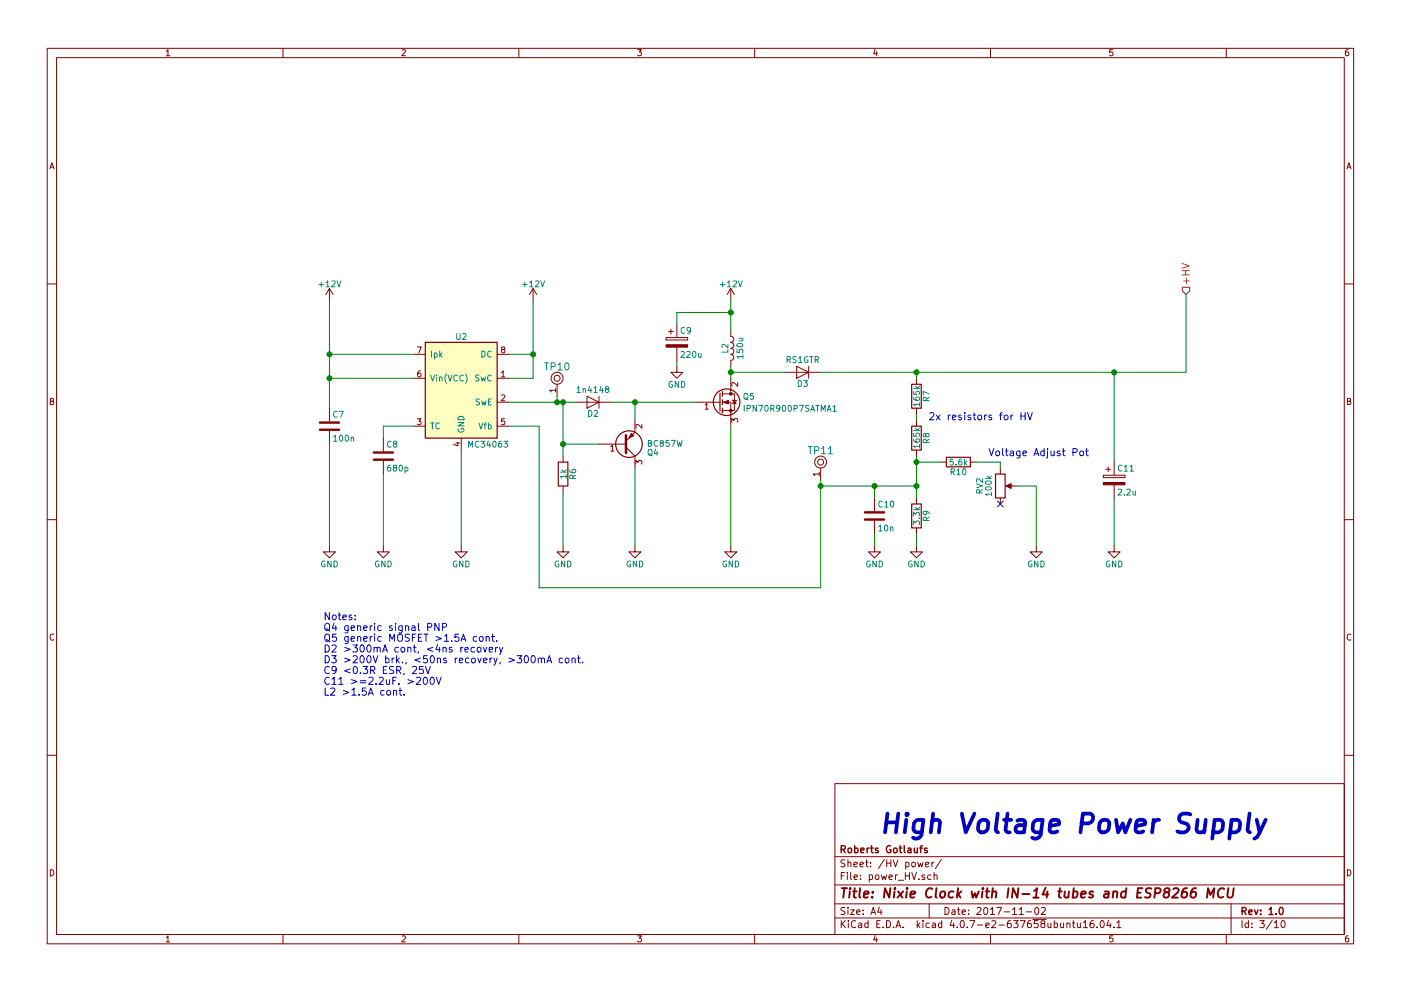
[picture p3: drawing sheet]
<svg xmlns="http://www.w3.org/2000/svg" width="297mm" height="210mm" viewBox="0 0 297 210" stroke-linecap="round" stroke-linejoin="round" font-family="sans-serif">
<g fill="none" stroke="#840000" stroke-width=".21">
<path d="M10 10.3h277v189.9h-277zM12 12.2h273v186.1h-273zM35.3 10.9l.3-.4v1.3M35.3 11.8h.7M60 10.3v1.9M85.2 10.6l.5-.1 .3 .4-.8 .9h.8M110 10.3v1.9M135.2 10.5h.8l-.4 .5 .3 .1 .1 .2-.1 .4-.2 .1-.5-.1M160 10.3v1.9M185.5 10.5l-.3 .9h.8M185.9 11v.8M210 10.3v1.9"/>
<path d="M235.9 10.5h-.6v.6h.6l.1 .5-.3 .2-.4-.1M260 10.3v1.9M285.9 10.5l-.4 .1-.2 .2-.1 .8 .3 .2 .4-.1 .1-.4-.1-.2-.4-.1-.3 .3M10.6 35.8l.4-1.3 .4 1.3M10.7 35.5h.6M285.6 35.8l.4-1.3 .4 1.3M285.7 35.5h.6M10 60.2h2M69.8 61.2l-.7 1.3M69.8 61.2v2.5M69.8 61.2l.8 1.3M87.6 75.2h2.6"/>
<path d="M88.5 73.6h.8l-.5 1.3M89.1 78.7h-.3l-.2 .3-.1 .7 .3 .3 .4-.2-.1-.6h-.3l-.3 .2M105.4 75.2h2.5M106.3 79l.4-.3v1.3M106.3 80h.7M106.6 74.1l-.3-.2 .1-.2h.6v.3l-.6 .2-.1 .2 .1 .3 .2 .2h.2l.2-.3v-.3l-.2-.2M113 61.2l-.7 1.3M113 61.2v2.5M113 61.2l.8 1.3M141.2 71.6v.5zM141.2 72.1h4.6zM141.2 71.6h4.6z"/>
<path d="M141.7 70.4h1M142.2 69.8v1.1M143.5 77.7v1.3h1.3l-1.3 1.3-1.3-1.3h1.3M143.5 68.8v2.8M143.5 73.7v2.7M145.8 71.6v.5zM154.9 70.1l.1 1.3a.64 .64 0 0 1 .6 .6 .64 .64 0 0 1-.7 .6h.1a.64 .64 0 0 1 .6 .7 .64 .64 0 0 1-.7 .6h.1a.64 .64 0 0 1 .6 .7 .64 .64 0 0 1-.7 .6h.1a.64 .64 0 0 1 .6 .6 .64 .64 0 0 1-.7 .6v1.3M154.9 61.2v2.5M154.9 61.2l-.7 1.3M154.9 61.2l.8 1.3M166.4 79h7.6M168.9 77.7l2.5 1.3-2.5 1.3z"/>
<path d="M171.4 77.7v2.6M285 60.2h2M10.7 85.1h.5l.1-.5-.6-.1v1.3h.5l.2-.4-.3-.3M69.8 86.6v2.8M69.8 91.4v2.8M81.3 93v2.8M81.3 97.8v2.8M87.6 80.3h2.6M87.6 90.4h2.6M88.5 88.8h.8l-.5 .5 .4 .1v.6l-.2 .1-.5-.1M96.6 94h.9M97.1 93.8v.8l-1-.3"/>
<path d="M97.8 93v2.5M105.4 80.3h2.5M105.4 85.3h2.5M105.4 90.4h2.5M106.3 83.9l.5-.1 .2 .3-.8 .9h.8M107 88.8h-.6l-.1 .6h.7v.6l-.2 .1-.5-.1M117.8 82.8h-1.3l.4 .4M117.8 82.4v.8M118.1 81.5v2.6M119.4 96.8v1.2M121.9 85.3h7.6M124.5 84.1l2.5 1.2-2.5 1.3z"/>
<path d="M127 84.1v2.5M127 94.2h5.7M129.5 94.8l.3-.4v1.3M129.5 95.7h.7M132.7 94.9l1.9 1.9v2.5M134.6 89.1v2.6l-1.9 1.9M134.8 98.5v-.8l.5 .4 .1-.4h.6l.1 .2-.1 .6M136.1 90.1v.8l-.9-.8-.4 .2 .1 .5M147.3 85.3h5.4M149.5 85.9l.4-.4v1.3M149.5 86.8h.7M153.2 85.3h1.7v5.1"/>
<path d="M153.2 83.6h1.7M154.9 83.6h.8v3.5h-2.5M154.9 80.3v3.3M155.1 89.6v-.8l.5 .4 .1-.4h.6l.1 .2-.1 .6M155.2 84.8l1 .3M155.7 85l.4 .6h-.8zM156.4 81.2v.8l-.9-.8-.4 .2 .1 .5M174 99.3v2.5M194.3 80.3v1.2M194.3 86.6v1.3M194.3 89.1v1.3M194.3 95.5v1.3"/>
<path d="M199.4 98h1.3M205.7 98h1.3M212.1 99.3v1.3M234.4 99.6h1.1M234.9 99.1v1M236.2 98v2.8M285.7 85.1h.5l.1-.5-.6-.1v1.3h.5l.2-.4-.3-.3M10 110.3h2M69.8 115.8v1.3h1.3l-1.3 1.3-1.2-1.3h1.2M81.3 115.8v1.3h1.2l-1.2 1.3-1.3-1.3h1.3M97.8 115.8v1.3h1.3l-1.3 1.3-1.3-1.3h1.3M119.4 115.8v1.3h1.2l-1.2 1.3-1.3-1.3h1.3"/>
<path d="M119.4 103.1v1.3M134.6 115.8v1.3h1.3l-1.3 1.3-1.3-1.3h1.3M154.9 115.8v1.3h1.3l-1.3 1.3-1.2-1.3h1.2M173.7 100.6h-1.3l.4 .3M173.7 100.2v.7M185.4 115.8v1.3h1.3l-1.3 1.3-1.3-1.3h1.3M185.4 105.7v2.8M185.4 110.5v2.8M194.3 115.8v1.3h1.3l-1.3 1.3-1.3-1.3h1.3M194.3 105.7v1.2M194.3 112v1.3M212.1 105.7v1.2"/>
<path d="M213.6 103.1h2.3M219.7 115.8v1.3h1.3l-1.3 1.3-1.3-1.3h1.3M233.9 100.8v.5zM233.9 101.3h4.6zM233.9 100.8h4.6zM236.2 115.8v1.3h1.3l-1.3 1.3-1.3-1.3h1.3M236.2 102.9v2.8M238.5 100.8v.5zM285 110.3h2M11.4 134.6a.58 .58 0 0 0-.8 .6 .58 .58 0 0 0 .8 .5M286.4 134.6a.58 .58 0 0 0-.8 .6 .58 .58 0 0 0 .8 .5M10 160.2h2"/>
<path d="M177 166.3h108v32h-108zM285 160.2h2M10.7 184.5a.65 .65 0 0 1 .7 .7 .65 .65 0 0 1-.7 .6zM35.3 198.9l.3-.4v1.3M35.3 199.8h.7M60 198.3v1.9M85.2 198.6l.5-.1 .3 .4-.8 .9h.8M110 198.3v1.9M135.2 198.5h.8l-.4 .5 .3 .1 .1 .2-.1 .4-.2 .1-.5-.1M160 198.3v1.9M177 194.8h108M177 191.8h108"/>
<path d="M177 187.8h108M177 181.8h108M178.4 195.3v1.5M178.4 185.8h.5M178.6 196l.6 .8M179.1 185.1h-.7v1.5M179.1 192.6l-.5-.1-.3 .3 .1 .3 .7 .4v.4l-.2 .1-.6-.1M179.1 182.5l-.5-.1-.3 .3 .1 .3 .7 .4v.4l-.2 .1-.6-.1M179.2 195.3l-.8 .9M179.7 185.1v.2M179.7 185.6v1M179.8 192.5v.2"/>
<path d="M179.8 183.1l.2-.2 .4 .1v.9M179.8 182.4v1.5M179.8 193v1M179.9 195.3v.2M179.9 195.8v1M180.3 193h.8l-.8 1h.8M180.4 185.1v1.3l.2 .2M181.1 183.4l.7-.1-.1-.3-.4-.1-.2 .2v.7h.6M181.1 186.1l.7-.1-.1-.3-.4-.1-.2 .2 .1 .7h.5M181.4 195.5a.71 .71 0 0 0-1 .5 .71 .71 0 0 0 .8 .8l.2-.1M181.6 193.5l.7-.1v-.3l-.4-.1-.3 .2 .1 .7h.6M182.1 195.9h.6v.9"/>
<path d="M182.3 183.4l.8-.1-.1-.3-.4-.1-.3 .2 .1 .7h.6M182.4 186.5v.1M182.4 185.7v.1M182.7 196.2l-.7 .3 .2 .3 .5-.1M183 193.9v.1M183 193.1v.1M183.5 182.9h.6M183.7 182.4v1.3l.4 .2M184 195.9l-.4-.1-.3 .3 .1 .6 .2 .1 .4-.1M184 195.3v1.5M184.3 185.7l.4-.1 .3 .3-.1 .6h-.6M184.3 185.6v1.5"/>
<path d="M184.6 183.8v.1M184.6 183v.1M184.7 194l.4-1.5 .5 1.5M184.8 193.6h.7M185.5 198.5l-.3 .9h.8M185.6 185.7l.3-.1 .4 .1 .1 .6-.2 .2-.3 .1-.3-.1zM185.9 199v.8M185.9 196h.5M186.4 192.5l-.3 1h.9M186.6 195.3h-.7v1.5h.7M186.8 193v1M186.8 185.6l.3 1 .3-.7 .3 .7 .3-1"/>
<path d="M187.2 196.7v.1M187.5 182.3l-1.3 2M188 195.3a.76 .76 0 0 1 .8 .8 .76 .76 0 0 1-.8 .7zM188 182.4v1.5M188 183.1h.9M188.5 186.1l.7-.1v-.3l-.5-.1-.2 .2 .1 .7h.6M188.9 182.4v1.5M189.4 182.4l.5 1.5 .5-1.5M189.5 196.7v.1M189.9 185.6v1M190 196.8l.4-1.5 .6 1.5M190.1 196.4h.7"/>
<path d="M190.3 185.6l-.4 .3M190.4 186.8h1.2M191.5 196.7v.1M191.9 185.8h.9M191.9 185.1v1.5M192 183l.5-.1 .2 .3-.1 .6h-.6M192 182.9v1.5M192.8 185.1v1.5M193.3 185.1l.5 1.5 .5-1.5M193.4 183.1l.2-.2 .4 .2 .1 .5-.1 .2-.4 .1-.2-.1zM194.5 195.3v1.5M194.6 182.9l.3 1 .2-.7 .3 .7 .3-1"/>
<path d="M194.6 196.3l.4 .5M194.8 186.5v.1M195 195.8l-.5 .6M195.7 195.3v.2M195.7 195.8v1M196 185.7l-.3-.1-.2 .2v.2l.5 .2v.3h-.5M196.2 183.4l.7-.1v-.3l-.5-.1-.2 .2 .1 .7h.6M197 191.8v3M197 195.9l-.4-.1-.3 .3 .1 .6 .2 .1 .4-.1M197.4 185.7l-.4-.1-.3 .3v.6l.3 .1 .4-.1M197.6 182.9v1M197.7 195.9h.6v.9"/>
<path d="M198 182.9l-.4 .3M198 185.7l.2-.1 .4 .1 .1 .9M198 185.1v1.5M198.3 196.2l-.7 .3 .2 .3 .5-.1M199.6 182.3l-1.3 2M199.7 195.9l-.5-.1-.2 .3v.6l.2 .1 .5-.1M199.7 195.3v1.5M200.4 192.5a.76 .76 0 0 1 .8 .8 .76 .76 0 0 1-.8 .7zM201.8 195.2l-.4 1.1h1M201.9 193.1h.5l.1 .9M202.2 195.8v1M202.5 193.4l-.7 .3 .2 .3 .5-.1"/>
<path d="M202.9 196.7v.1M203 193h.6M203.2 192.5v1.3l.4 .2M203.8 195.4l.1-.1a.8 .8 0 0 1 .6 .8 .8 .8 0 0 1-.6 .7 .97 .97 0 0 1-.1-1.4zM204 193.5l.7-.1-.1-.3-.4-.1-.2 .2 .1 .7h.5M205.1 196.7v.1M205.4 193.9v.1M205.4 193.1v.1M205.6 195.3h1.1l-.7 1.5M207.1 192.7l.6-.2 .3 .5-.9 1h.9M207.2 196.3h1.2M208.7 192.7l.2-.2a.8 .8 0 0 1 .5 .8 .8 .8 0 0 1-.5 .7l-.3-.5z"/>
<path d="M209 196.3l.7-.1v-.3l-.5-.1-.2 .2 .1 .7h.6M210 193l.4-.5v1.5M210 194h.8M210 198.3v1.9M210.3 195.5l.6-.2 .3 .5-1 1h1M211.3 192.5h1l-.6 1.5M211.8 196.3h1.1M212.9 193.5h1.1M214.3 195.3l-.5 .1a1.11 1.11 0 0 0-.1 1.3l.4 .1 .3-.1v-.5l-.3-.3-.4 .1-.1 .2M214.7 193l.4-.5v1.5M214.7 194h.8M214.9 195.3h.9l-.5 .6 .5 .1v.7l-.2 .1-.7-.1"/>
<path d="M216.1 193l.4-.5v1.5M216.1 194h.9M216.3 195.3h1l-.6 1.5M217.6 193.5h1.1M218.5 195.3l-.4 .1a1.11 1.11 0 0 0-.1 1.3l.4 .1 .2-.1 .1-.5-.3-.3-.4 .1-.2 .2M219 195.1h2.8M219.5 192.7l.2-.2a.8 .8 0 0 1 .6 .8 .8 .8 0 0 1-.6 .7l-.3-.5zM220 195.3h-.7v.7h.7l.1 .2-.1 .5-.2 .1-.5-.1M220.8 192.7l.6-.2 .3 .5-1 1h1M221 196l-.3-.3 .1-.2 .2-.2 .4 .1 .1 .2v.2l-.5 .2-.3 .3 .1 .4 .2 .1h.3l.2-.3v-.2l-.2-.3M222.2 195.8v.9l.4 .1 .2-.1M222.8 195.8v1"/>
<path d="M223.5 195.9l.5-.1 .2 .3-.1 .6h-.6M223.5 195.3v1.5M224.9 195.8v.9l.4 .1 .2-.1M225.5 195.8v1M226.2 196l.2-.2 .4 .1v.9M226.2 195.8v1M227.4 195.8h.5M227.6 195.3v1.3l.3 .2M228.4 195.8l.1 .9 .4 .1 .2-.1M229.1 195.8v1M229.7 195.8l.4-.5v1.5M229.7 196.8h.9"/>
<path d="M231.8 195.3l-.4 .1a1.11 1.11 0 0 0-.1 1.3l.4 .1 .2-.1 .1-.5-.3-.3-.4 .1-.2 .2M232.6 196.7v.1M233.4 195.5l.2-.2a.8 .8 0 0 1 .5 .8 .8 .8 0 0 1-.5 .7l-.4-.5zM235 195.2l-.3 1.1h.9M235.4 195.8v1M235.9 198.5h-.6v.7l.6-.1 .1 .5-.3 .2-.4-.1M236.2 196.7v.1M236.8 195.8l.4-.5v1.5M236.8 196.8h.9M260 198.3v1.9M261 191.8v6.5M263.3 195.3v1.5"/>
<path d="M264.7 195.9l-.4-.1-.3 .3 .1 .6 .2 .1 .4-.1M264.7 195.3v1.5M265.4 196.7v.1M265.4 195.9v.1M267.1 195.3h.9l-.5 .6 .5 .1v.7l-.2 .1-.7-.1M269.7 195.2l-1.2 2M270.2 195.8l.4-.5v1.5M270.2 196.8h.8M271.8 195.5l.2-.2a.8 .8 0 0 1 .5 .8 .8 .8 0 0 1-.5 .7l-.4-.5zM285.7 184.5a.65 .65 0 0 1 .7 .7 .65 .65 0 0 1-.7 .6zM285.9 198.5l-.4 .1-.2 .3-.1 .7 .3 .2 .4-.1 .1-.4-.1-.2-.4-.1-.3 .3"/>
<circle cx="118.1" cy="80.3" r=".63"/>
<circle cx="118.1" cy="80.3" r="1.27"/>
<circle cx="174" cy="98" r=".63"/>
<circle cx="174" cy="98" r="1.27"/>
</g>
<g fill="none" stroke="#840000" stroke-width=".3">
<path d="M181.2 179.4v1.5M183.8 179.9v1M184.3 179.9l-.5 .3M184.6 179.9h.5M184.8 179.4v1.3l.3 .2M188.8 179.5a.69 .69 0 0 0-.9 .7 .69 .69 0 0 0 1 .6v-.5h-.3M190.7 179.9h.5M190.9 179.4v1.3l.3 .2M191.7 179.4v1.3l.2 .2M193.9 179.9v.9l.4 .1 .2-.1M194.5 179.9v1M195 179.9h.6"/>
<path d="M195.6 179.4l-.4 .2v1.3M178.4 180.2l.7-.1 .1-.2-.1-.3-.2-.2h-.5v1.5M178.7 180.2l.5 .7M179.9 180.1l.2-.2 .4 .2 .1 .5-.2 .2-.3 .1-.2-.1zM181.2 180l.4-.1 .3 .3-.1 .6h-.6M182.5 180.4l.7-.1-.1-.3-.4-.1-.2 .2v.7h.6M186.2 180l-.4-.1-.2 .2v.3l.6 .1v.3h-.6M189.5 180.1l.2-.2 .4 .2 .1 .5-.1 .2-.4 .1-.2-.1zM192.5 180h.6v.9M193.1 180.3l-.7 .3 .3 .3 .4-.1M196.6 180l-.4-.1-.2 .2 .1 .3 .5 .1v.3h-.6M263.3 193.3l.8-.1 .1-.2-.1-.3-.2-.2h-.6v1.5"/>
<path d="M263.7 193.3l.5 .7M264.8 193.5l.7-.1-.1-.3-.4-.1-.2 .2v.7h.6M266 193l.3 1 .4-1M267.3 193.9v.1M267.3 193.1v.1M269.1 193l.4-.5v1.5M269.1 194h.8M270.6 193.9v.1M271.3 192.7l.3-.2a.8 .8 0 0 1 .5 .8 .8 .8 0 0 1-.5 .7l-.4-.5z"/>
</g>
<g fill="none" stroke="#840000" stroke-width=".41">
<path d="M178.5 188.4h1.1M179 188.4l-.2 2M180.2 189.1l-.2 1.3M180.3 188.4l-.1 .2 .2-.1-.1-.1-.1 .2M180.9 189.1h.7M181.2 188.4l-.2 1.8 .1 .1 .4 .1M182.4 188.4l-.2 1.8 .2 .2M183.2 189.8l.9-.2v-.4l-.6-.1-.3 .3v.9h.7M184.9 190.3v.1M185.1 189.2l-.1 .2-.1-.1 .2-.1-.1 .2M188.8 188.4l-.3 2-.9-2-.2 2M189.7 189.1l-.2 1.3"/>
<path d="M189.7 188.4v.2l.1-.1-.1-.1v.2M190.4 189.1l.9 1.3M191.5 189.1l-1.2 1.3M192.3 189.1l-.2 1.3M192.3 188.4v.2l.1-.1-.1-.1v.2M193 189.8l1-.2v-.4l-.6-.1-.3 .3v.9h.7M197.7 188.6a.87 .87 0 0 0-1 0 .87 .87 0 0 0-.4 1 .69 .69 0 0 0 .3 .8 .69 .69 0 0 0 .9-.1M198.6 188.4l-.3 1.8 .3 .2M199.5 189.3l.3-.2 .6 .2-.1 .8-.4 .3-.5-.1zM202.2 189.2l-.2-.1a.67 .67 0 0 0-.8 .4v.8l.2 .1 .6-.1M203.1 188.4l-.2 2M203.1 189.7l.6 .7"/>
<path d="M203.8 189.1l-.9 .8M206 189.1l.2 1.3 .5-.9 .3 .9 .5-1.3M208.3 189.1l-.1 1.3M208.4 188.4v.2l.1-.1-.1-.1v.2M209 189.1h.8M209.3 188.4l-.2 1.8 .1 .1 .4 .1M210.4 189.3l.3-.2 .5 .1-.1 1.2M210.5 188.4l-.2 2M213.8 188.4l-.2 2M215.9 188.4l-.2 2-.9-2-.2 2M216.7 189.7h1.6M219 190.4h1.2"/>
<path d="M219.2 189l.7-.6-.3 2M221.7 188.3l-.7 1.5h1.3M222.1 189.1l-.2 1.3M224.4 189.1h.7M224.7 188.4l-.2 1.8 .1 .1 .4 .1M225.8 189.1l-.1 1.2 .5 .1 .3-.1M226.6 189.1l-.1 1.3M227.6 189.2l.5-.1 .3 .2-.1 1a.67 .67 0 0 1-.9 0M227.7 188.4l-.3 2M229.2 189.8l1-.2-.1-.4h-.7l-.2 1 .2 .2 .6-.1M231.8 189.2l-.5-.1-.3 .4 .2 .3 .5 .1v.3l-.1 .1h-.7M234.3 189.2h.7v1.2"/>
<path d="M235.1 189.6l-.7 .1a.4 .4 0 0 0-.4 .3 .4 .4 0 0 0 .3 .4l.7-.1M236 189.3l.3-.2 .5 .1v1.2M236.1 189.1l-.2 1.3M238.7 189.2l-.2-.1a.67 .67 0 0 0-.8 .4v.8l.3 .1 .6-.1M238.8 188.4l-.2 2M241.2 189.4h.6M242.2 188.4h-.9l-.3 2h1M244.1 188.5l-.7-.1-.3 .2-.1 .6 .8 .4 .1 .5-.4 .3-.8-.1M244.9 189.5l.9-.1a.56 .56 0 0 0 .1-.9l-.9-.1-.2 2M247.2 189.3l-.3-.2v-.3a.66 .66 0 0 1 1-.3l.1 .3-.1 .3-.7 .2-.5 .4 .1 .6 .6 .1a.68 .68 0 0 0 .4-1l-.3-.1M248.8 188.6l.3-.2h.5l.2 .1 .1 .5-1.4 1.4h1.2M251.7 188.4a.93 .93 0 0 0-1.1 .9v1l.6 .1 .4-.3 .1-.5-.3-.4a.69 .69 0 0 0-.8 .4"/>
<path d="M253.6 188.4a.93 .93 0 0 0-1.1 .9v1l.6 .1 .4-.3 .1-.5-.3-.4a.69 .69 0 0 0-.8 .4M255.9 190.4l.2-2 .5 1.5 .9-1.5-.3 2M259.5 188.6a.87 .87 0 0 0-1 0 .87 .87 0 0 0-.3 1 .69 .69 0 0 0 .3 .8 .69 .69 0 0 0 .8-.1M260.4 188.4l-.2 1.7 .4 .3a.67 .67 0 0 0 .8-.3l.2-1.7"/>
</g>
<path d="M250.6 55.9l1.5 .5-1.5 .5M250.6 58.3h1.5M250.6 57.4h1.5M251 59.6h1.1M251.4 57.4v.9M251.6 59v1.2" fill="none" stroke="#848400" stroke-width=".21"/>
<path d="M250.7 61h1.5v.7l-.7 .8-.8-.8z" fill="none" stroke="#848400" stroke-width=".25"/>
<path d="M90.2 72.6h15.2v20.4h-15.2z" fill="#ffffc2" stroke="#ffffc2" stroke-width=".21"/>
<g fill="none" stroke="#840000" stroke-width=".25">
<path d="M90.2 72.6h15.2v20.4h-15.2zM118.4 98h2v5.1h-2zM152.7 83.4v3.8M153.2 83.1v1M153.2 84.8v1M153.2 86.6v1M193.3 81.5h2v5.1h-2zM193.3 90.4h2v5.1h-2zM200.7 97h5v2.1h-5zM193.3 106.9h2v5.1h-2zM211.1 100.6h2v5.1h-2z"/>
<circle cx="133.3" cy="94.2" r="2.82"/>
<circle cx="154.1" cy="85.3" r="2.82"/>
</g>
<g fill="none" stroke="#008484" stroke-width=".21">
<path d="M68.1 59.9v1M69.1 59.9l.4-.3v1.3M70.4 59.7l.4-.1 .3 .3-.8 1h.8M71.5 59.6l.4 1.3 .4-1.3M111.3 59.9v1M112.3 59.9l.4-.3v1.3M113.5 59.7l.5-.1 .2 .3-.7 1h.7M114.6 59.6l.4 1.3 .5-1.3M153.2 59.9v1M154.2 59.9l.4-.3v1.3M155.4 59.7l.5-.1 .3 .3-.8 1h.8M156.5 59.6l.4 1.3 .5-1.3"/>
<path d="M67.6 60.4h1M69.1 60.9h.7M91.3 79.6l.4 1.2 .5-1.2M91.5 74.5v1.3M92.1 75l.4-.1 .2 .3-.1 .5h-.5M92.1 74.9v1.3M92.6 79.6v.1M92.6 80v.8M93.2 80v.8M93.2 74.5v1.3M93.4 75.3l.3 .5M93.7 74.9l-.5 .5"/>
<path d="M94.7 79.4a1.51 1.51 0 0 0 0 1.9M95 79.6l.4 1.2 .4-1.2M96.8 70.8v1l.3 .2h.2l.2-.2v-1M97 79.7a.56 .56 0 0 0-.8 .5 .56 .56 0 0 0 .8 .5M98.1 70.9l.5-.1 .2 .3-.8 .9h.8M98.2 79.7a.56 .56 0 0 0-.7 .5 .56 .56 0 0 0 .7 .5M98.7 79.4a1.51 1.51 0 0 1 0 1.9M101.5 79.6h-.6v.5a.54 .54 0 0 1 .6 .6l-.2 .1h-.5M102 80l.2 .8 .3-.6 .2 .6 .2-.8M102.2 74.5a.64 .64 0 0 1 .7 .6 .64 .64 0 0 1-.7 .7zM104.1 79.7a.56 .56 0 0 0-.7 .5 .56 .56 0 0 0 .7 .5M104.1 74.6a.56 .56 0 0 0-.7 .5 .56 .56 0 0 0 .7 .5"/>
<path d="M110.8 60.4h1M112.3 60.9h.7M115.5 77h.8M115.9 77v1.5M116.8 77.8l.8-.1 .1-.2v-.4l-.3-.1h-.6v1.5M118.3 77.4l.4-.4v1.5M118.3 78.5h.9M120 77.1l.1-.1a.81 .81 0 0 1 .5 .7 .81 .81 0 0 1-.5 .8 .98 .98 0 0 1-.1-1.4zM144.4 74.7l.5-.1 .2 .3-.8 .9h.8M145.2 69.6a.56 .56 0 0 0-.8 .5 .56 .56 0 0 0 .8 .5M145.6 74.7l.5-.1 .2 .3-.8 .9h.8M146.4 70l-.2 .3-.4-.1-.1-.6 .5-.1 .2 .2-.1 .8-.3 .3h-.2"/>
<path d="M146.9 74.7l.2-.1a.67 .67 0 0 1 .5 .6 .67 .67 0 0 1-.5 .6l-.3-.4zM148.1 75l.1 .8h.3l.1-.1M148.6 75v.8M152.7 60.4h1M154.2 60.9h.7M154.3 74.1v.6h-1.2M154.3 73v.8l-.9-.8-.3 .3 .1 .5M156.2 74.1v.6l.6 .1v-.7h.6l.1 .2-.1 .5M156.3 73a.69 .69 0 0 1 1.2 .3 .74 .74 0 0 1-1.3-.1zM156.6 71.8h.9M157.4 71.8l.1 .2-.1 .3h-.8M157.5 75.7h-1.3l.4 .3"/>
<path d="M157.5 75.3v.7M166.9 76.3l.6-.1v-.4l-.6-.1v1.2M167.2 76.3l.4 .6M168.8 75.7h-.6l-.1 .4a.54 .54 0 0 1 .7 .7l-.2 .1h-.5M169.3 76l.4-.3v1.2M169.3 76.9h.7M171.2 75.7a.59 .59 0 0 0-.7 .6 .59 .59 0 0 0 .7 .6l.1-.5h-.2M171.7 75.7h.7M172 75.7v1.2M172.8 76.3l.6-.1 .1-.4-.7-.1v1.2M173.1 76.3l.4 .6M70.7 92.7l.4-.4v1.3"/>
<path d="M70.7 93.6h.8M71.5 87.4a.56 .56 0 0 0-.8 .5 .56 .56 0 0 0 .8 .5M71.9 87.3h.9l-.6 1.2M72.1 92.5l.1-.2a.67 .67 0 0 1 .5 .7 .67 .67 0 0 1-.5 .6l-.2-.5zM73.3 92.5l.2-.2a.67 .67 0 0 1 .4 .7 .67 .67 0 0 1-.4 .6l-.3-.5zM74.4 92.9l.2-.1h.3l.1 .8M74.4 92.8v.8M82.8 98.7h-.4l-.2 .3v.7l.2 .3 .4-.2v-.6h-.4l-.2 .2M82.9 93.7a.56 .56 0 0 0-.7 .5 .56 .56 0 0 0 .7 .6M83.6 99.2l-.2-.2v-.2h.6v.3l-.5 .2-.1 .2v.3l.2 .2h.3l.2-.3-.1-.3-.1-.2M83.7 94.2l-.3-.3 .1-.2h.6v.3l-.6 .2-.1 .2 .1 .4 .2 .1h.2l.3-.3-.1-.3-.2-.1M84.7 98.8l.2-.1a.67 .67 0 0 1 .4 .6 .67 .67 0 0 1-.4 .7l-.3-.5z"/>
<path d="M85.9 99.2l.3-.1 .3 .3-.1 .5h-.5M85.9 99.1v1.3M91.3 89.7h.7M91.7 89.7v1.3M93.2 89.8a.56 .56 0 0 0-.8 .6 .56 .56 0 0 0 .8 .5M93.2 80.1l.2-.1 .3 .1v.7M97.1 89.7h1.3l-1.3 .7h1.3M97.2 91a.59 .59 0 0 0 .5 .7 .59 .59 0 0 0 .6-.7l-.5-.1v.3M97.2 88.6a.69 .69 0 0 1 .7-.2 .69 .69 0 0 1 .5 .6h-1.3zM99.4 94.9v-1.3l.4 .9 .4-.9v1.3M101.5 93.7a.56 .56 0 0 0-.7 .5 .56 .56 0 0 0 .7 .6M101.5 89.7l.5 1.3 .4-1.3"/>
<path d="M101.7 84.7h-.6l-.1 .4a.54 .54 0 0 1 .6 .7l-.2 .1-.4-.1M102 93.6h.7l-.4 .5 .4 .1v.6l-.2 .1-.5-.1M102.1 85.1l.3 .8 .2-.6 .2 .6 .3-.8M102.6 90.1h.5M103.1 89.7l-.3 .2v1.1M103.5 93.5l-.2 1h.7M103.6 90.2l.3-.1 .3 .3-.2 .5h-.4M103.6 85.2h.4M103.6 89.7v1.3M103.8 94v.9M104.2 84.7h-.6v1.2h.6M104.6 93.7l.1-.1a.67 .67 0 0 1 .5 .7 .67 .67 0 0 1-.5 .6l-.2-.5z"/>
<path d="M106.3 93.6l-.4 .1-.2 .2v.7l.2 .3 .4-.1v-.6l-.4-.1-.2 .2M106.8 93.6h.8l-.4 .5 .4 .1v.6l-.2 .1-.6-.1M119.2 99.7l.5 .5M120 99.7l-.4 .3M120.8 99.7l.1 .4 .2 .1 .7 .1 .3-.2-.2-.5-.6 .1v.4l.2 .2M122.4 82.4l.3-.4v1.3M122.4 83.3h.7M123.6 82.5l.2-.1 .3 .1 .1 .8M123.6 82.4v.9M124.8 87.1a.64 .64 0 0 1 .7 .6 .64 .64 0 0 1-.7 .7zM125 81.9l-.3 .9h.8M125.3 82.4v.9"/>
<path d="M125.9 82.4l.4-.4v1.3M125.9 83.3h.7M126 87.2l.5-.1 .2 .3-.8 1h.8M127.4 81.9l-.2 .9h.7M127.7 82.4v.9M128.6 82.5l-.2-.2 .1-.2h.5v.3l-.5 .2-.1 .2v.4l.2 .1h.3l.2-.3-.1-.3-.1-.2M137.5 94l.6-.1v-.4l-.6-.1v1.3h.4l.3-.4-.3-.3M137.6 95.4h.5l.2 .8a.42 .42 0 0 1-.3 .4 .42 .42 0 0 1-.4-.1l-.2-.3zM137.6 96.3l.7 .4M139 95.3l-.3 .9h.8M139.3 95.8v.8M139.4 93.5a.56 .56 0 0 0-.7 .6 .56 .56 0 0 0 .7 .5"/>
<path d="M140.2 94l-.2-.3v-.2h.6v.3l-.5 .2-.1 .2v.4l.2 .1h.2l.3-.2-.1-.4-.2-.1M141.8 93.4h-.6v.6h.6v.6l-.1 .1-.5-.1M142.3 93.4h.9l-.6 1.3M142.5 81a.59 .59 0 0 0-.7 .5 .59 .59 0 0 0 .7 .6l.1-.5h-.2M143.5 93.4l.3 1.3 .3-.9 .2 .9 .3-1.3M143.9 80.9v1.3l-.7-1.3v1.3M144.5 80.9a.64 .64 0 0 1 .7 .7 .64 .64 0 0 1-.7 .6zM157.8 83.6l.2-.1h.4l.2 .8a.42 .42 0 0 1-.2 .4 .42 .42 0 0 1-.5 0l-.2-.4zM157.8 86v1.3M158 84.4l.6 .4M158.4 86.7l.6-.1 .1-.5-.7-.1v1.3M159.7 83.5h-.6v.5h.6v.6l-.2 .1-.4-.1"/>
<path d="M160.4 86v1.3l-.7-1.3v1.3M160.9 86h.8l-.5 1.3M162.3 86.1l.1-.1a.67 .67 0 0 1 .5 .6 .67 .67 0 0 1-.5 .7l-.2-.5zM163.4 86.7l.6-.1 .1-.5-.7-.1v1.3M163.7 86.7l.4 .6M165.4 86.5l-.3 .3-.4-.1v-.6l.4-.1 .3 .2-.1 .8-.3 .3h-.3M166 86.1l.1-.1a.67 .67 0 0 1 .5 .6 .67 .67 0 0 1-.5 .7l-.2-.5zM167.2 86.1l.2-.1a.67 .67 0 0 1 .4 .6 .67 .67 0 0 1-.4 .7l-.3-.5zM168.4 86.7l.6-.1v-.5l-.6-.1v1.3M169.2 80.7a.64 .64 0 0 1 .8 .7 .64 .64 0 0 1-.8 .6zM169.5 86h.8l-.5 1.3M170.4 80.7h.8l-.5 .5 .4 .1v.6l-.2 .1-.5-.1"/>
<path d="M171.3 94.8h.9M171.5 86h-.6l-.1 .5a.54 .54 0 0 1 .6 .6l-.1 .2-.5-.1M171.8 94.8v1.5M171.9 87.3l.4-1.3 .4 1.3M172 86.9h.6M172.7 95.6l.8-.1 .1-.2-.1-.4-.2-.1h-.6v1.5M173 86h.7M173.3 86v1.3M174.1 87.3v-1.3l.4 .9 .5-.9v1.3M174.2 95.2l.4-.4v1.5M174.2 96.3h.9M175.4 87.3l.4-1.3 .4 1.3"/>
<path d="M175.5 86.9h.6M175.6 95.2l.5-.4v1.5M175.6 96.3h.9M176.6 86.4l.4-.4v1.3M176.6 87.3h.7M193.7 84.3l.1 .4 .2 .2h.7l.3-.2-.2-.4h-.6v.4l.2 .2M193.7 83.1v.6h.6v-.6h.5l.2 .1-.2 .5M193.7 93.2l.1 .4 .2 .2h.7l.3-.2-.2-.4h-.6v.4l.2 .2M193.7 91.9v.7h.6v-.7h.5l.2 .2-.2 .5M193.7 82.4h1.3M193.7 91.3h1.3M194.1 82l.5 .4"/>
<path d="M194.1 90.9l.5 .4M195 85.8h-1.3l.4 .4M195 94.7h-1.3l.4 .3M195 85.4v.8M195 94.3v.7M195 82l-.5 .3M195 90.9l-.5 .3M196.3 92.2l.2-.2h.4l.1 .2-.1 .4-.4 .1-.2-.1-.2-.6h-.3v.6l.2 .1 .3-.2M196.4 85l-.1-.6-.5-.1-.1 .7h1.3M196.4 93.9l-.1-.6-.5-.1-.1 .7h1.3M197 83.6l-1.3-.6v.9M197 84.3l-.6 .4"/>
<path d="M197 93.2l-.6 .4M202.1 97.4h-.6l-.1 .6h.7v.6l-.2 .1-.5-.1M202.7 98.6v.1M202.9 99.8l.3-.3v1.2M203.8 97.4l-.3 .1-.2 .2v.7l.2 .3 .4-.1-.1-.6-.3-.1-.2 .2M204.2 99.6l.2-.1a.67 .67 0 0 1 .4 .6 .67 .67 0 0 1-.4 .6l-.3-.5zM204.5 97.4v1.3M204.6 98.2l.4 .5M205 97.8l-.5 .5M237.9 98.8a.56 .56 0 0 0-.8 .5 .56 .56 0 0 0 .8 .5M238.4 99.1l.3-.4v1.3M238.4 100h.7"/>
<path d="M239.6 99.1l.4-.4v1.3M239.6 100h.7M68.9 119.1a.59 .59 0 0 0-.7 .5 .59 .59 0 0 0 .7 .6v-.5h-.2M70.2 119v1.3l-.7-1.3v1.3M70.8 119a.64 .64 0 0 1 .7 .7 .64 .64 0 0 1-.7 .6zM80.3 119.1a.59 .59 0 0 0-.7 .5 .59 .59 0 0 0 .7 .6l.1-.5h-.3M81.6 119v1.3l-.7-1.3v1.3M82.2 119a.64 .64 0 0 1 .8 .7 .64 .64 0 0 1-.8 .6zM96.8 119.1a.59 .59 0 0 0-.7 .5 .59 .59 0 0 0 .7 .6l.1-.5h-.3M98.1 119v1.3l-.7-1.3v1.3M98.8 119a.64 .64 0 0 1 .7 .7 .64 .64 0 0 1-.7 .6zM118.4 119.1a.59 .59 0 0 0-.7 .5 .59 .59 0 0 0 .7 .6l.1-.5h-.3"/>
<path d="M118.8 100.2h1.2M119.7 119v1.3l-.7-1.3v1.3M120 101.1h-1.2l.3 .3M120 100.7v.7M120.3 119a.64 .64 0 0 1 .8 .7 .64 .64 0 0 1-.8 .6zM121.5 101.5l-.1-.6h-.5l-.1 .6h1.3M122.1 100.8l-.6 .4M133.7 119.1a.59 .59 0 0 0-.8 .5 .59 .59 0 0 0 .8 .6v-.5h-.2M135 119v1.3l-.7-1.3v1.3M135.6 119a.64 .64 0 0 1 .7 .7 .64 .64 0 0 1-.7 .6zM154 119.1a.59 .59 0 0 0-.7 .5 .59 .59 0 0 0 .7 .6v-.5h-.2M155.3 119v1.3l-.7-1.3v1.3"/>
<path d="M155.9 119a.64 .64 0 0 1 .7 .7 .64 .64 0 0 1-.7 .6zM184.5 119.1a.59 .59 0 0 0-.8 .5 .59 .59 0 0 0 .8 .6v-.5h-.2M185.8 119v1.3l-.7-1.3v1.3M186.3 111.8l.4-.4v1.3M186.3 112.7h.7M186.4 119a.64 .64 0 0 1 .7 .7 .64 .64 0 0 1-.7 .6zM187.1 106.4a.56 .56 0 0 0-.8 .5 .56 .56 0 0 0 .8 .6M187.6 106.7l.3-.4v1.3M187.6 107.6h.7M187.6 111.5l.2-.1a.67 .67 0 0 1 .5 .6 .67 .67 0 0 1-.5 .7l-.3-.5zM188.8 111.9l.2-.1 .3 .1v.8M188.8 111.8v.9"/>
<path d="M188.9 106.4l.2-.1a.67 .67 0 0 1 .4 .7 .67 .67 0 0 1-.4 .6l-.3-.5zM193.3 119.1a.59 .59 0 0 0-.7 .5 .59 .59 0 0 0 .7 .6l.1-.5h-.2M193.7 111.3v-.8l.5 .5 .1-.4h.5l.2 .2-.2 .5M193.7 109.5v-.8l.5 .4 .1-.3h.5l.2 .1-.2 .6M193.7 108.1h1.3M194.1 107.7l.5 .4M194.7 119v1.3l-.7-1.3v1.3M194.8 110h.2M195 107.7l-.5 .3M195.3 119a.64 .64 0 0 1 .7 .7 .64 .64 0 0 1-.7 .6zM196.3 108.5l.2 .2-.1 .4h-.6l-.1-.4 .3-.2h.7l.3 .3v.3M196.4 110.4l-.1-.6-.5-.1-.1 .7h1.3"/>
<path d="M197 109.7l-.6 .4M201.7 100.1l.6-.1v-.4l-.6-.1v1.2M202 100.1l.4 .6M202.9 100.7h.7M207 102.7l1.3 .4-1.3 .4M207.7 104.6l-.1-.6-.5-.1-.1 .7h1.3M208.3 101.6v.8l-.9-.8-.4 .2 .1 .5M208.3 103.9l-.6 .4M208.9 101.5h1.3M209 103.4a.76 .76 0 0 1 1.2 .3 .74 .74 0 0 1-1.3-.1zM209 102.2a.76 .76 0 0 1 1.2 .3 .74 .74 0 0 1-1.3-.1zM209.3 101l.5 .5"/>
<path d="M210.2 104.8h-1.3l.4 .4M210.2 104.5v.7M210.2 101l-.5 .4M218.7 119.1a.59 .59 0 0 0-.7 .5 .59 .59 0 0 0 .7 .6l.1-.5h-.2M220.1 119v1.3l-.7-1.3v1.3M220.7 119a.64 .64 0 0 1 .7 .7 .64 .64 0 0 1-.7 .6zM235.3 119.1a.59 .59 0 0 0-.8 .5 .59 .59 0 0 0 .8 .6v-.5h-.2M236.6 119v1.3l-.7-1.3v1.3M237.1 103.9l.5-.1 .2 .3-.8 .9h.8M237.2 119a.64 .64 0 0 1 .7 .7 .64 .64 0 0 1-.7 .6zM238.4 104.9v.1M238.9 103.9l.5-.1 .2 .3-.7 .9h.7"/>
<path d="M240.2 104.2l.1 .8h.3l.1-.1M240.7 104.2v.8"/>
</g>
<g fill="none" stroke="#008400" stroke-width=".21">
<path d="M69.8 75.2h17.8M69.8 63.7v22.9M107.9 75.2h5.1M113 63.7v16.6h-5.1M143.5 76.4v1.3M154.9 63.7v6.4M154.9 77.7v2.6M154.9 66.3h-11.4v2.5M154.9 79h11.5M194.3 79v1.3M236.2 79v19M251.5 62.5v16.5h-77.5"/>
<path d="M69.8 94.2v21.6M69.8 80.3h17.8M87.6 90.4h-6.3v2.6M97.8 95.5v20.3M107.9 90.4h6.4v34.3h59.7v-22.9M107.9 85.3h14M118.1 84.1v1.2M119.4 85.3v11.5M119.4 94.2h7.6M129.5 85.3h17.8M134.6 85.3v3.8M134.6 99.3v16.5"/>
<path d="M154.9 90.4v25.4M194.3 98h5.1M194.3 87.9v1.2M194.3 96.8v8.9M207 98h5.1v1.3M81.3 100.6v15.2M119.4 104.4v11.4M174 103.1h20.3M185.4 103.1v2.6M185.4 113.3v2.5M194.3 113.3v2.5M215.9 103.1h3.8v12.7"/>
<path d="M236.2 105.7v10.1"/>
</g>
<g fill="#008400" stroke="#008400" stroke-width=".25">
<circle cx="69.9" cy="75.2" r=".51"/>
<circle cx="69.9" cy="80.3" r=".51"/>
<circle cx="113" cy="75.2" r=".51"/>
<circle cx="119.4" cy="85.3" r=".51"/>
<circle cx="119.4" cy="94.2" r=".51"/>
<circle cx="134.6" cy="85.3" r=".51"/>
<circle cx="154.9" cy="66.3" r=".51"/>
<circle cx="154.9" cy="79" r=".51"/>
<circle cx="194.3" cy="98" r=".51"/>
<circle cx="194.3" cy="103.1" r=".51"/>
<circle cx="185.4" cy="103.1" r=".51"/>
<circle cx="194.3" cy="79" r=".51"/>
<circle cx="236.2" cy="79" r=".51"/>
<circle cx="118.1" cy="85.3" r=".51"/>
<circle cx="174" cy="103.1" r=".51"/>
</g>
<path d="M67.8 91.2h4.1M67.8 89.7h4.1M79.2 97.5h4.1M79.2 96h4.1M132.7 92.3v3.8M183.4 110.2h4.1M183.4 108.7h4.1" fill="none" stroke="#840000" stroke-width=".51"/>
<g fill="#840000" stroke="#840000" stroke-width=".21">
<path d="M213.2 103.1l1.2-.5v1z"/>
<path d="M233.9 102.4h4.6v.5h-4.6z"/>
<path d="M153.4 85.3l1-.3v.7z"/>
<path d="M133.9 91.9l.5 .6-1.1 .5z"/>
<path d="M141.2 73.1h4.6v.6h-4.6z"/>
<circle cx="154.9" cy="87.1" r=".28"/>
<circle cx="154.9" cy="83.6" r=".28"/>
</g>
<path d="M211.5 106.3l1.2 1.2M212.7 106.3l-1.2 1.2" fill="none" stroke="#000084" stroke-width=".21"/>
<g fill="none" stroke="#0000c2" stroke-width=".21">
<path d="M197.1 87.7l.6-.2 .3 .5-.9 1.1h.9M198.5 88.1l.8 1M199.3 88.1l-.8 1M201.1 88.1v1M201.5 88.1l-.4 .3M201.9 88.6l.8-.2-.1-.3h-.4l-.3 .2 .1 .7h.6M203.8 88.1h-.3l-.3 .2 .1 .2 .5 .1v.4h-.6M204.5 87.5v.2M204.5 88.1v1M205.8 88.1h-.4l-.2 .2 .1 .2 .5 .1v.4h-.6M206.3 88.1h.6M206.5 87.5v1.4l.4 .2"/>
<path d="M207.4 88.2l.2-.1 .5 .1v.6l-.1 .2-.4 .1-.2-.2zM208.8 88.1v1M209.2 88.1l-.4 .3M209.7 95.2l.5 1.5 .5-1.5M210.2 88.1h-.3l-.3 .2 .1 .2 .5 .1v.4h-.6M211.2 95.8l.2-.1 .5 .1v.6l-.1 .2-.4 .1-.2-.2zM211.9 88.1h.6M212.5 87.5l-.4 .3v1.3M212.6 95.2v1.3l.2 .2M213 88.2l.2-.1 .4 .1 .1 .6-.1 .2-.4 .1-.2-.2zM213.2 95.7h.5M213.4 95.2v1.3l.3 .2"/>
<path d="M214.2 95.8h.6l.1 .9M214.4 88.1v1M214.8 88.1l-.4 .3M214.9 96l-.7 .2a.3 .3 0 0 0 .2 .5l.5-.1M216.3 95.7v1.2l-.3 .3-.4-.1M216.3 95.8l-.5-.1-.3 .3 .2 .6h.6M216.5 87.5v1.6M216.5 88.3h.8M216.9 96.2l.7-.2v-.2l-.5-.1-.2 .2 .1 .7h.6M217.3 87.5v1.6M217.9 87.5l.5 1.6 .5-1.6M219.2 96.7l.5-1.5 .5 1.5"/>
<path d="M219.4 96.3h.7M221.4 95.8l-.4-.1-.4 .3 .2 .6h.6M221.4 95.2v1.5M222.1 95.7v1.3l-.3 .2M222.1 95.2v.1M222.8 95.7l.1 .9 .4 .1 .2-.2M223.5 95.7v1M224.7 95.8l-.3-.1-.3 .2 .1 .2 .5 .2v.3h-.6M225.2 95.7h.6M225.5 95.2v1.3l.3 .2M227.5 96l.7-.1 .2-.2-.1-.4-.2-.1h-.6v1.5M229 95.8l.2-.1 .5 .1v.6l-.1 .2-.4 .1-.2-.2z"/>
<path d="M230.2 95.7h.6M230.4 95.2v1.3l.4 .2M68.9 132.5a.5 .5 0 0 1 .6-.2 .5 .5 0 0 1 .4 .5l-.1 .8-.3 .2a.53 .53 0 0 1-.6-.5zM68.9 134.8a.5 .5 0 0 1 .6-.3 .5 .5 0 0 1 .4 .5l-.1 .9-.3 .2a.53 .53 0 0 1-.6-.5zM68.9 136.8a.77 .77 0 0 1 .9 .8 .77 .77 0 0 1-.9 .7zM68.9 139.1a.77 .77 0 0 1 .9 .8 .77 .77 0 0 1-.9 .7zM69.2 133.4l.8 .5M69.2 135.7l.8 .5M69.8 130v1.5l-.9-1.5v1.5M70.3 139.1h1l-.5 .6 .5 .3-.1 .5-.2 .1-.7-.1M70.4 137l.6-.2 .3 .5-1 1h1M70.5 130.6l.3-.1 .4 .1 .1 .6-.2 .2-.3 .1-.3-.2z"/>
<path d="M70.8 132.2l-.3 1.1h.9M71.2 132.8v1M71.3 134.5h-.8v.8l.2-.2 .5 .1 .1 .6-.3 .3-.5-.2M71.7 130.5h.6M71.9 130v1.3l.4 .2M72.7 131l.7-.2v-.2l-.5-.1-.2 .2 .1 .7h.6M73.1 137.3l1.1 .5-1.1 .4M73.1 139.6l1.1 .4-1.1 .5M73.8 132.8v1.2l-.3 .3-.3-.1M73.8 132.8h-.4l-.3 .3 .1 .6h.6M73.8 135v1.3l-.3 .3-.3-.1M73.8 135.1l-.4-.1-.3 .4 .1 .6h.6"/>
<path d="M74.4 133.3l.8-.2-.1-.3h-.4l-.3 .2 .1 .7h.6M74.4 135.6l.8-.2-.1-.3-.4-.1-.3 .3 .1 .7h.6M74.6 130.6l-.4-.1-.2 .2 .1 .2 .5 .2v.3h-.6M74.8 136.8h1l-.5 .6 .5 .3-.1 .5-.2 .1-.7-.1M74.9 139.3l.6-.2 .3 .4-1 1.1h1M75.3 131.3v.2M75.3 130.6v.1M75.8 132.9l.1-.1a.36 .36 0 0 1 .6 .2v.8M75.8 135.2l.1-.1a.36 .36 0 0 1 .6 .2v.8M75.8 132.8v1M75.8 135v1.1M76.5 137l.2-.2a.81 .81 0 0 1 .5 .8 .81 .81 0 0 1-.5 .7l-.2-.1-.2-.4z"/>
<path d="M76.5 139.3l.2-.2a.81 .81 0 0 1 .5 .8 .81 .81 0 0 1-.5 .7l-.2-.1-.2-.5zM77.1 133.3l.8-.2-.1-.3h-.5l-.2 .2 .1 .7h.6M77.1 135.6l.8-.2-.1-.3-.5-.1-.2 .3 .1 .7h.6M77.9 137l.3-.2a.81 .81 0 0 1 .5 .8 .81 .81 0 0 1-.5 .7l-.3-.1-.1-.4zM77.9 139.3l.3-.2a.81 .81 0 0 1 .5 .8 .81 .81 0 0 1-.5 .7l-.3-.1-.1-.5zM78.5 132.8v1M78.5 135v1.1M78.9 132.8l-.4 .3M78.9 135l-.4 .4M79.1 139.1l.5 1.5 .5-1.5M79.3 137.5l.1-.1a.36 .36 0 0 1 .6 .2v.7M79.3 137.3v1"/>
<path d="M79.4 132.3v.1M79.4 134.5v.2M79.4 132.8v1M79.4 135v1.1M80 137.6a.35 .35 0 0 1 .3-.3 .35 .35 0 0 1 .3 .3v.7M80.8 132.8h-.4l-.3 .3 .1 .6h.6M80.8 135.1l-.4-.1-.3 .4 .1 .6h.6M81.1 138.3l.5-1.5 .5 1.5M81.3 137.9h.7M81.8 139.7l.4-.1 .3 .3-.2 .7h-.5M81.8 139.1v1.5M82.6 136.1v-1.6l.5 1.1 .5-1.1v1.6"/>
<path d="M83.1 132.8h-.3l-.3 .2 .1 .2 .5 .1v.4h-.6M83.1 139.6v1M83.6 139.6l-.5 .3M83.9 132.3v.1M83.9 132.8v1M84.1 139.1v1.5M84.4 134.8a.5 .5 0 0 1 .6-.3 .5 .5 0 0 1 .3 .5v.9l-.3 .2a.53 .53 0 0 1-.7-.5zM84.5 137.4l-.5-.1-.3 .3 .2 .7h.6M84.7 139.6l-.6 .6M85.2 137.4l.3-.1 .3 .3v.5l-.3 .2-.5-.2zM85.3 132.8v1.2l-.3 .3-.4-.1M85.3 132.8h-.5l-.3 .3 .2 .6h.6"/>
<path d="M86 132.9l.1-.1a.36 .36 0 0 1 .5 .2v.8M86 132.8v1M86.5 137.5v-.1a.36 .36 0 0 1 .6 .2v.7M86.5 137.3v1M86.8 134.6l-.6-.1-.2 .2v.4l.6 .3 .2 .4-.3 .3-.6-.1M87.4 132.8h.5l.1 1M87.4 135.3h.5M87.6 137.3h.6M87.8 136.8v1.3l.4 .2M88 133.1l-.6 .2a.3 .3 0 0 0 .1 .5l.5-.1M88.2 134.5h-.8v1.6M88.7 132.3v1.3l.3 .2"/>
<path d="M88.7 135.3h.5M88.8 138.3l-.2 .3M89.1 139.6l-1.1 .4 1.1 .5M89.5 134.5h-.8v1.6h.8M89.9 134.5h.9M90.3 134.5v1.6M90.6 139.1h-.8v.7l.2-.1 .5 .1 .2 .6-.4 .2-.5-.1M90.7 133.1l.7-.1 .2-.2-.1-.4-.2-.1h-.6v1.5M91.4 139.2l.2-.1a.81 .81 0 0 1 .5 .8 .81 .81 0 0 1-.5 .7 .98 .98 0 0 1-.2-1.4zM91.8 137.3l-1.2 .5 1.2 .4M92.4 135l1.2 .5-1.2 .4M92.7 139.8l.1-.1a.36 .36 0 0 1 .6 .1v.8"/>
<path d="M92.7 139.6v1M92.8 136.7l-.4 1.1h1M93.1 132.3v1.5l-.9-1.5v1.5M93.1 137.3v1M93.8 133.1l.7-.1 .2-.2-.1-.4-.2-.1h-.6v1.5M93.9 137.5l.1-.1a.36 .36 0 0 1 .6 .2v.7M93.9 137.3v1M94.2 135l.5-.5v1.6M94.2 136.1h.9M94.6 139.7l-.3-.1-.3 .2 .1 .2 .5 .2v.4h-.6M95.8 135.9v.2M95.8 137.4l-.3-.1-.3 .3 .1 .2 .5 .1v.4h-.6"/>
<path d="M96.5 139.6v1M97 139.6l-.5 .3M97.2 134.5h-.7l-.1 .8 .2-.2 .6 .1 .1 .6-.3 .3-.6-.2M97.7 137.3v1M97.7 136.1l.5-1.6 .6 1.6M97.9 135.6h.7M98.1 137.3l-.4 .3M98.6 137.8l.7-.1-.1-.3-.4-.1-.2 .3 .1 .7h.5M99.4 139.7l-.4-.1-.3 .3 .1 .7h.6M100.1 139.7l.4-.1 .3 .3v.5l-.3 .2-.5-.2zM100.6 137.4l-.4-.1-.3 .3 .1 .7h.6M101.1 135.1l-.5-.1-.3 .4 .2 .6h.6"/>
<path d="M101.2 137.5l.3-.2 .4 .2 .1 .6-.2 .2h-.3l-.3-.1zM101.3 139.6l.4 1 .3-1M101.7 135.2l.2-.2 .5 .2v.6l-.1 .2-.4 .1-.2-.2zM102.5 137.3l.3 1 .4-1M103.1 135.2v-.1a.36 .36 0 0 1 .6 .2v.8M103.1 135v1.1M103.7 137.8l.7-.1v-.3l-.5-.1-.2 .3 .1 .7h.6M103.9 139.6v1M104.2 135h.6M104.3 139.6l-.4 .3M104.4 134.5v1.4l.4 .2M104.7 139.6l.4 1"/>
<path d="M105.1 137.3v1M105.3 135.9v.2M105.4 139.6l-.5 1.4-.2 .1M105.5 137.3l-.4 .3M105.9 137.3l.3 1M106.6 137.3l-.5 1.4-.2 .2M107.9 139.6l1.2 .4-1.2 .5M109.7 139.1h.9l-.5 .6 .5 .3-.1 .5-.2 .1-.6-.1M111.3 139.3l.2-.2a.81 .81 0 0 1 .6 .8 .81 .81 0 0 1-.6 .7l-.2-.1-.1-.5zM112.8 139.3l.2-.2a.81 .81 0 0 1 .5 .8 .81 .81 0 0 1-.5 .7l-.2-.1-.2-.5zM114.1 139.8l.1-.1a.36 .36 0 0 1 .6 .1v.8M114.1 139.6v1"/>
<path d="M114.8 139.8a.35 .35 0 0 1 .3-.2 .35 .35 0 0 1 .3 .2v.8M119.3 139.7l-.5-.1-.3 .3 .2 .7h.6M119.9 139.8l.2-.2 .5 .2v.6l-.1 .2h-.4l-.2-.1zM121.3 139.8l.1-.1a.36 .36 0 0 1 .5 .1v.8M121.3 139.6v1M122.5 139.6h.5M122.7 139.1v1.3l.3 .2M68.9 146v1.5h.8M69.8 141.5a.72 .72 0 0 0-1 .5 .72 .72 0 0 0 .7 .9l.3-.1M69.8 143.8a.72 .72 0 0 0-1 .5 .72 .72 0 0 0 .7 .9l.3-.1M70.1 146.1l.6-.1 .3 .4-.9 1.1h.9M70.4 144.1l.4-.4v1.5"/>
<path d="M70.4 145.2h.9M71.3 142.1l-.3 .2h-.3l-.3-.2 .1-.6 .5-.1a.96 .96 0 0 1-.2 1.5h-.3M71.8 144.1l.5-.4v1.5M71.8 145.2h.9M72.8 146.5l1.2 .4-1.2 .4M74.2 141.9l-1.1 .4 1.1 .5M74.5 144.2l1.2 .4-1.2 .5M74.6 146.4l.5-.4v1.5M74.6 147.5h.9M75.1 141.5l.2-.1a.81 .81 0 0 1 .5 .8 .81 .81 0 0 1-.5 .7 .98 .98 0 0 1-.2-1.4zM76.1 147.3v.2M76.4 142.8v.1"/>
<path d="M76.4 144.4h1.2M76.4 144.9h1.2M77 141.4h1l-.6 .6 .6 .3-.1 .5-.3 .1-.6-.1M77.6 146h-.7l-.1 .7 .2-.1h.5l.2 .6-.3 .3-.6-.2M78.1 147.5l.5-1.5 .5 1.5M78.2 143.8l.6-.1 .3 .4-.9 1.1h.9M78.2 147.1h.8M78.6 142.2l.7-.1 .2-.2-.1-.4-.2-.1h-.6v1.5M79 142.2l.5 .7M79.7 145.1v.1M80.4 143.8l.6-.1 .3 .4-1 1.1h1M81.3 142.1h.5"/>
<path d="M81.4 146.6l-.4-.1-.3 .3 .1 .6h.6M81.9 144.2l.1 .9 .3 .1 .3-.1M82 141.4h-.7v1.5h.7M82.1 146.6l.2-.1 .4 .1 .1 .6-.1 .2-.4 .1-.2-.2zM82.6 144.2v1M83.3 144.4h.5M83.4 146.6h.1a.36 .36 0 0 1 .6 .1v.8M83.4 146.5v1M83.5 141.5l-.6-.1-.2 .1v.5l.6 .3 .2 .3-.3 .3-.6-.1M84 143.7h-.7v1.5M84.1 142.2l.7-.1 .2-.2-.1-.4-.2-.1h-.6v1.5M84.2 140l.5 .6"/>
<path d="M84.5 142.2l.5 .7M84.6 145.1v.1M84.6 146.5h.6M84.8 146v1.3l.4 .2M85.3 140.5v.1M85.7 147.3v.2M85.7 142.8l-.2 .3M86.1 140.6l-.1 .3M86.5 144.2l1.2 .4-1.2 .5M87.5 141.5l.5-.1 .3 .4-.9 1.1h.9M88.3 143.8l.6-.1 .3 .4-1 1.1h1M89.7 141.4h-.7l-.1 .7 .2-.1 .5 .1 .2 .5-.3 .3-.6-.1"/>
<path d="M90 143.8l.1-.1a.81 .81 0 0 1 .5 .7 .81 .81 0 0 1-.5 .8 .98 .98 0 0 1-.1-1.4zM90.2 141.4l.5 1.5 .5-1.5M91.3 143.8l.3-.1a.81 .81 0 0 1 .5 .7 .81 .81 0 0 1-.5 .8l-.3-.1-.1-.5zM92.5 143.7l.5 1.5 .5-1.5M97.4 140.1l.7-.1-.1-.3-.4-.1-.2 .2 .1 .8h.5M102.5 140.1l.8-.1-.1-.3-.5-.1-.2 .2 .1 .8h.6M106.1 140.6l-.2 .3M116 140.6l.5-1.5 .5 1.5M116.1 140.2h.7M123.5 140.5v.1"/>
</g>
<g fill="none" stroke="#0000c2" stroke-width=".79">
<path d="M187.9 174.5h2.3M188.2 172.6l-.5 4M190.4 172.6l-.5 4M192.2 173.9l-.4 2.7M192.3 172.6l-.2 .2 .2 .2 .2-.2-.2-.2v.4M195.8 174.1a1.34 1.34 0 0 0-2 .6l-.2 1.1 .2 .4 .5 .4h.8l.4-.2M195.8 173.9l-.4 3.3a1.22 1.22 0 0 1-1.8 .5M197.6 174.3a1 1 0 0 1 1.7 .2l-.2 2.1M197.8 172.6l-.5 4M203.9 172.6l.8 4 1.9-4M207.7 174.3a1.03 1.03 0 0 1 1-.4 1.03 1.03 0 0 1 .8 .8l-.1 1.1a1.09 1.09 0 0 1-1 .8 1.09 1.09 0 0 1-1.1-.8l.2-1.1zM211.5 172.6l-.4 3.4 .2 .4 .3 .2"/>
<path d="M212.9 173.9h1.5M213.6 172.6l-.4 3.4 .1 .4 .8 .2M215.7 174.1l.4-.2h.8l.3 .2 .2 .4-.3 2.1M217.3 174.9l-.4 .2h-.9a.81 .81 0 0 0-.7 .7 .81 .81 0 0 0 .5 .8h.9l.4-.2M221 174.1a1.34 1.34 0 0 0-2 .6l-.1 1.1 .1 .4 .6 .4h.7l.5-.2M221.1 173.9l-.5 3.3a1.22 1.22 0 0 1-1.8 .5M222.6 175.3l1.9-.4-.1-.8-.3-.2h-.8l-.4 .2-.2 .4-.2 1.5 .1 .4 .4 .2h.7l.5-.2M229.3 174.7h1.5a1.1 1.1 0 0 0 .9-.9 1.1 1.1 0 0 0-.6-1.2h-1.5l-.5 4M233.3 174.3a1.03 1.03 0 0 1 1.1-.4 1.03 1.03 0 0 1 .8 .8l-.1 1.1a1.09 1.09 0 0 1-1.1 .8 1.09 1.09 0 0 1-1-.8l.1-1.1zM236.6 173.9l.5 2.7 .9-1.9 .6 1.9 1.1-2.7M240.8 175.3l2-.4-.1-.8-.4-.2h-.7l-.5 .2-.2 .4-.2 1.5 .2 .4 .3 .2h.8l.4-.2M244.6 173.9l-.3 2.7"/>
<path d="M245.7 173.9a1.15 1.15 0 0 0-1.2 .8M252.4 172.8a1.65 1.65 0 0 0-2.4 .5 .86 .86 0 0 0 .6 1.2l.8 .2a.97 .97 0 0 1 .7 1 .97 .97 0 0 1-1 .9h-.9l-.6-.2M253.9 173.9l-.2 2.1 .1 .4a1.13 1.13 0 0 0 1.6-.2M255.7 173.9l-.4 2.7M257.5 174.1l.4-.2h.8l.3 .2 .3 .6-.1 1.1a1.33 1.33 0 0 1-2 .6M257.5 173.9l-.5 4M261.1 174.1l.4-.2h.8l.3 .2 .3 .6-.1 1.1a1.33 1.33 0 0 1-2 .6M261.1 173.9l-.5 4M264.9 172.6l-.4 3.4 .1 .4 .4 .2M266.4 173.9l.7 2.7M268.4 173.9l-1.8 3.6-.7 .4"/>
</g>
</svg>
